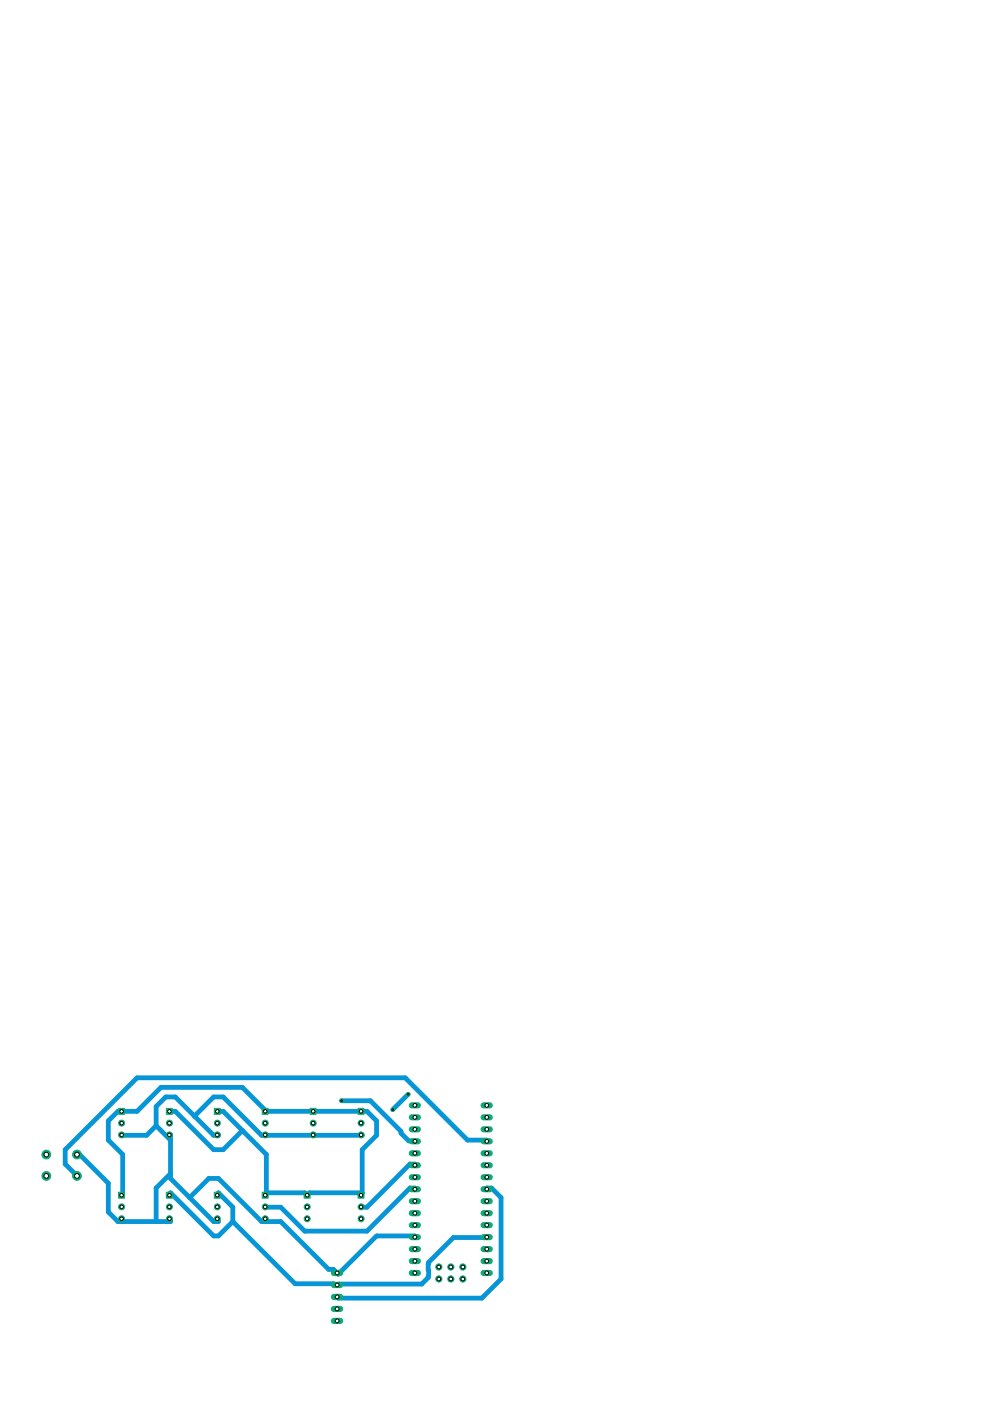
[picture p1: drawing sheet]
<svg xmlns="http://www.w3.org/2000/svg" width="210mm" height="297mm" viewBox="0 0 210 297" stroke-linecap="round" stroke-linejoin="round" font-family="sans-serif">
<g fill="none" stroke="#0696d7" stroke-width="1">
<path d="M33.1 238.7l-2 2-5.3-.1M33.1 238.7v-4.1l2-2h2.1l8.1 8.1h1l-.2-.1M33.1 238.7l3.1 3M35.9 235.6h1.3l8.1 8.2h2l4.1-4.1M41.2 236.6l4.1-4h2l8.2 8.1h21.3l-.3-.1M46.1 235.6h1.2l9.2 9.2v8.1M56.2 235.6h21.6l2 2.1v3l-3 3.1v9.1M56.5 235.6l-5.1-5.1h-17.3l-5 5.1h-4.1l-2 2.1v4l3 3.1v8.1l-.2 .5M72.4 233.4h6.1l6.5 6.5v.4l1.7 1.6 1.2 .1M86.5 232l-3.2 3.3M16.3 244.8h.6l6.1 6.1v6.1l2 2h11.2l-.3-.6M25.8 258.4l.2 .6"/>
<path d="M35.9 240.6l.3 .1v9.2l9.1 9.1h1l-.2-.6M35.9 253.4l.3-.5 9.1 9.1h1l3.1-3M36.2 248.8l-3.1 3.1v7.1M40.2 253.9l4.1-4h2l9.2 9.1h4l10.2 10.1h1l1 1.1 8.1-8.2h8.1v.3M46.1 253.4l.2-.5 3.1 3v3.1M49.4 259l13.2 13.2h8.1l.8 .2 .4-.2h17.5l1.4-1.3 .1-3.3 5.2-5.2 7.1-.1M56.2 240.6l.3 .1M56.2 258.4l.3 .6M56.5 252.9h8.1l.5 .5 .5-.5h11.2M56.5 252.9l-.3 .5M66.4 240.6l.2 .1M76.8 252.9l-.3 .5"/>
<path d="M87.9 247.1v-.3h-1l-9.1 9.1h-1.3M87.9 252.1v-.2h-1l-9.1 9.1h-13.2l-5.1-5.1h-3.3M103.2 252.1v-.2h1l2 2v17.3l-4 4h-30.5l-.2-.2M103.2 242v-.3h-4.1l-13.2-13.2h-56.8l-15.3 15.3v3l2.5 2.5"/>
</g>
<circle cx="16.3" cy="244.8" r=".93" fill="#0dab76" stroke="#0dab76" stroke-width=".21"/>
<circle cx="16.3" cy="244.8" r=".51" fill="#fff" stroke="#000" stroke-width=".21"/>
<circle cx="9.8" cy="244.8" r=".93" fill="#0dab76" stroke="#0dab76" stroke-width=".21"/>
<circle cx="9.8" cy="244.8" r=".51" fill="#fff" stroke="#000" stroke-width=".21"/>
<circle cx="16.3" cy="249.3" r=".93" fill="#0dab76" stroke="#0dab76" stroke-width=".21"/>
<circle cx="16.3" cy="249.3" r=".51" fill="#fff" stroke="#000" stroke-width=".21"/>
<circle cx="9.8" cy="249.3" r=".93" fill="#0dab76" stroke="#0dab76" stroke-width=".21"/>
<circle cx="9.8" cy="249.3" r=".51" fill="#fff" stroke="#000" stroke-width=".21"/>
<path d="M70.8 269.9h1.3" fill="none" stroke="#0dab76" stroke-width="1.3"/>
<circle cx="71.5" cy="269.9" r=".4" fill="#fff" stroke="#000" stroke-width=".21"/>
<path d="M70.8 272.4h1.3" fill="none" stroke="#0dab76" stroke-width="1.3"/>
<circle cx="71.5" cy="272.4" r=".4" fill="#fff" stroke="#000" stroke-width=".21"/>
<path d="M70.8 275h1.3" fill="none" stroke="#0dab76" stroke-width="1.3"/>
<circle cx="71.5" cy="275" r=".4" fill="#fff" stroke="#000" stroke-width=".21"/>
<path d="M70.8 277.5h1.3" fill="none" stroke="#0dab76" stroke-width="1.3"/>
<circle cx="71.5" cy="277.5" r=".4" fill="#fff" stroke="#000" stroke-width=".21"/>
<path d="M70.8 280.1h1.3" fill="none" stroke="#0dab76" stroke-width="1.3"/>
<circle cx="71.5" cy="280.1" r=".4" fill="#fff" stroke="#000" stroke-width=".21"/>
<path d="M75.9 235h1.3v1.3h-1.3z" fill="#0dab76" stroke="#0dab76" stroke-width=".21"/>
<circle cx="76.6" cy="235.6" r=".38" fill="#fff" stroke="#000" stroke-width=".21"/>
<circle cx="76.6" cy="238.1" r=".64" fill="#0dab76" stroke="#0dab76" stroke-width=".21"/>
<circle cx="76.6" cy="238.1" r=".38" fill="#fff" stroke="#000" stroke-width=".21"/>
<circle cx="76.6" cy="240.6" r=".64" fill="#0dab76" stroke="#0dab76" stroke-width=".21"/>
<circle cx="76.6" cy="240.6" r=".38" fill="#fff" stroke="#000" stroke-width=".21"/>
<path d="M45.4 252.8h1.3v1.2h-1.3z" fill="#0dab76" stroke="#0dab76" stroke-width=".21"/>
<circle cx="46.1" cy="253.4" r=".38" fill="#fff" stroke="#000" stroke-width=".21"/>
<circle cx="46.1" cy="255.9" r=".64" fill="#0dab76" stroke="#0dab76" stroke-width=".21"/>
<circle cx="46.1" cy="255.9" r=".38" fill="#fff" stroke="#000" stroke-width=".21"/>
<circle cx="46.1" cy="258.4" r=".64" fill="#0dab76" stroke="#0dab76" stroke-width=".21"/>
<circle cx="46.1" cy="258.4" r=".38" fill="#fff" stroke="#000" stroke-width=".21"/>
<path d="M35.3 252.8h1.2v1.2h-1.2z" fill="#0dab76" stroke="#0dab76" stroke-width=".21"/>
<circle cx="35.9" cy="253.4" r=".38" fill="#fff" stroke="#000" stroke-width=".21"/>
<circle cx="35.9" cy="255.9" r=".64" fill="#0dab76" stroke="#0dab76" stroke-width=".21"/>
<circle cx="35.9" cy="255.9" r=".38" fill="#fff" stroke="#000" stroke-width=".21"/>
<circle cx="35.9" cy="258.4" r=".64" fill="#0dab76" stroke="#0dab76" stroke-width=".21"/>
<circle cx="35.9" cy="258.4" r=".38" fill="#fff" stroke="#000" stroke-width=".21"/>
<path d="M25.1 252.8h1.3v1.2h-1.3z" fill="#0dab76" stroke="#0dab76" stroke-width=".21"/>
<circle cx="25.8" cy="253.4" r=".38" fill="#fff" stroke="#000" stroke-width=".21"/>
<circle cx="25.8" cy="255.9" r=".64" fill="#0dab76" stroke="#0dab76" stroke-width=".21"/>
<circle cx="25.8" cy="255.9" r=".38" fill="#fff" stroke="#000" stroke-width=".21"/>
<circle cx="25.8" cy="258.4" r=".64" fill="#0dab76" stroke="#0dab76" stroke-width=".21"/>
<circle cx="25.8" cy="258.4" r=".38" fill="#fff" stroke="#000" stroke-width=".21"/>
<path d="M65.7 235h1.3v1.3h-1.3z" fill="#0dab76" stroke="#0dab76" stroke-width=".21"/>
<circle cx="66.4" cy="235.6" r=".38" fill="#fff" stroke="#000" stroke-width=".21"/>
<circle cx="66.4" cy="238.1" r=".64" fill="#0dab76" stroke="#0dab76" stroke-width=".21"/>
<circle cx="66.4" cy="238.1" r=".38" fill="#fff" stroke="#000" stroke-width=".21"/>
<circle cx="66.4" cy="240.6" r=".64" fill="#0dab76" stroke="#0dab76" stroke-width=".21"/>
<circle cx="66.4" cy="240.6" r=".38" fill="#fff" stroke="#000" stroke-width=".21"/>
<path d="M55.6 235h1.3v1.3h-1.3z" fill="#0dab76" stroke="#0dab76" stroke-width=".21"/>
<circle cx="56.2" cy="235.6" r=".38" fill="#fff" stroke="#000" stroke-width=".21"/>
<circle cx="56.2" cy="238.1" r=".64" fill="#0dab76" stroke="#0dab76" stroke-width=".21"/>
<circle cx="56.2" cy="238.1" r=".38" fill="#fff" stroke="#000" stroke-width=".21"/>
<circle cx="56.2" cy="240.6" r=".64" fill="#0dab76" stroke="#0dab76" stroke-width=".21"/>
<circle cx="56.2" cy="240.6" r=".38" fill="#fff" stroke="#000" stroke-width=".21"/>
<path d="M45.4 235h1.3v1.3h-1.3z" fill="#0dab76" stroke="#0dab76" stroke-width=".21"/>
<circle cx="46.1" cy="235.6" r=".38" fill="#fff" stroke="#000" stroke-width=".21"/>
<circle cx="46.1" cy="238.1" r=".64" fill="#0dab76" stroke="#0dab76" stroke-width=".21"/>
<circle cx="46.1" cy="238.1" r=".38" fill="#fff" stroke="#000" stroke-width=".21"/>
<circle cx="46.1" cy="240.6" r=".64" fill="#0dab76" stroke="#0dab76" stroke-width=".21"/>
<circle cx="46.1" cy="240.6" r=".38" fill="#fff" stroke="#000" stroke-width=".21"/>
<path d="M35.3 235h1.2v1.3h-1.2z" fill="#0dab76" stroke="#0dab76" stroke-width=".21"/>
<circle cx="35.9" cy="235.6" r=".38" fill="#fff" stroke="#000" stroke-width=".21"/>
<circle cx="35.9" cy="238.1" r=".64" fill="#0dab76" stroke="#0dab76" stroke-width=".21"/>
<circle cx="35.9" cy="238.1" r=".38" fill="#fff" stroke="#000" stroke-width=".21"/>
<circle cx="35.9" cy="240.6" r=".64" fill="#0dab76" stroke="#0dab76" stroke-width=".21"/>
<circle cx="35.9" cy="240.6" r=".38" fill="#fff" stroke="#000" stroke-width=".21"/>
<path d="M25.1 235h1.3v1.3h-1.3z" fill="#0dab76" stroke="#0dab76" stroke-width=".21"/>
<circle cx="25.8" cy="235.6" r=".38" fill="#fff" stroke="#000" stroke-width=".21"/>
<circle cx="25.8" cy="238.1" r=".64" fill="#0dab76" stroke="#0dab76" stroke-width=".21"/>
<circle cx="25.8" cy="238.1" r=".38" fill="#fff" stroke="#000" stroke-width=".21"/>
<circle cx="25.8" cy="240.6" r=".64" fill="#0dab76" stroke="#0dab76" stroke-width=".21"/>
<circle cx="25.8" cy="240.6" r=".38" fill="#fff" stroke="#000" stroke-width=".21"/>
<path d="M75.9 252.8h1.3v1.2h-1.3z" fill="#0dab76" stroke="#0dab76" stroke-width=".21"/>
<circle cx="76.6" cy="253.4" r=".38" fill="#fff" stroke="#000" stroke-width=".21"/>
<circle cx="76.6" cy="255.9" r=".64" fill="#0dab76" stroke="#0dab76" stroke-width=".21"/>
<circle cx="76.6" cy="255.9" r=".38" fill="#fff" stroke="#000" stroke-width=".21"/>
<circle cx="76.6" cy="258.4" r=".64" fill="#0dab76" stroke="#0dab76" stroke-width=".21"/>
<circle cx="76.6" cy="258.4" r=".38" fill="#fff" stroke="#000" stroke-width=".21"/>
<path d="M64.5 252.8h1.2v1.2h-1.2z" fill="#0dab76" stroke="#0dab76" stroke-width=".21"/>
<circle cx="65.1" cy="253.4" r=".38" fill="#fff" stroke="#000" stroke-width=".21"/>
<circle cx="65.1" cy="255.9" r=".64" fill="#0dab76" stroke="#0dab76" stroke-width=".21"/>
<circle cx="65.1" cy="255.9" r=".38" fill="#fff" stroke="#000" stroke-width=".21"/>
<circle cx="65.1" cy="258.4" r=".64" fill="#0dab76" stroke="#0dab76" stroke-width=".21"/>
<circle cx="65.1" cy="258.4" r=".38" fill="#fff" stroke="#000" stroke-width=".21"/>
<path d="M55.6 252.8h1.3v1.2h-1.3z" fill="#0dab76" stroke="#0dab76" stroke-width=".21"/>
<circle cx="56.2" cy="253.4" r=".38" fill="#fff" stroke="#000" stroke-width=".21"/>
<circle cx="56.2" cy="255.9" r=".64" fill="#0dab76" stroke="#0dab76" stroke-width=".21"/>
<circle cx="56.2" cy="255.9" r=".38" fill="#fff" stroke="#000" stroke-width=".21"/>
<circle cx="56.2" cy="258.4" r=".64" fill="#0dab76" stroke="#0dab76" stroke-width=".21"/>
<circle cx="56.2" cy="258.4" r=".38" fill="#fff" stroke="#000" stroke-width=".21"/>
<path d="M87.3 269.9h1.3" fill="none" stroke="#0dab76" stroke-width="1.3"/>
<circle cx="88" cy="269.9" r=".4" fill="#fff" stroke="#000" stroke-width=".21"/>
<path d="M87.3 267.4h1.3" fill="none" stroke="#0dab76" stroke-width="1.3"/>
<circle cx="88" cy="267.4" r=".4" fill="#fff" stroke="#000" stroke-width=".21"/>
<path d="M87.3 264.8h1.3" fill="none" stroke="#0dab76" stroke-width="1.3"/>
<circle cx="88" cy="264.8" r=".4" fill="#fff" stroke="#000" stroke-width=".21"/>
<path d="M87.3 262.3h1.3" fill="none" stroke="#0dab76" stroke-width="1.3"/>
<circle cx="88" cy="262.3" r=".4" fill="#fff" stroke="#000" stroke-width=".21"/>
<path d="M87.3 259.8h1.3" fill="none" stroke="#0dab76" stroke-width="1.3"/>
<circle cx="88" cy="259.8" r=".4" fill="#fff" stroke="#000" stroke-width=".21"/>
<path d="M87.3 257.2h1.3" fill="none" stroke="#0dab76" stroke-width="1.3"/>
<circle cx="88" cy="257.2" r=".4" fill="#fff" stroke="#000" stroke-width=".21"/>
<path d="M87.3 254.7h1.3" fill="none" stroke="#0dab76" stroke-width="1.3"/>
<circle cx="88" cy="254.7" r=".4" fill="#fff" stroke="#000" stroke-width=".21"/>
<path d="M87.3 252.1h1.3" fill="none" stroke="#0dab76" stroke-width="1.3"/>
<circle cx="88" cy="252.1" r=".4" fill="#fff" stroke="#000" stroke-width=".21"/>
<path d="M87.3 249.6h1.3" fill="none" stroke="#0dab76" stroke-width="1.3"/>
<circle cx="88" cy="249.6" r=".4" fill="#fff" stroke="#000" stroke-width=".21"/>
<path d="M87.3 247.1h1.3" fill="none" stroke="#0dab76" stroke-width="1.3"/>
<circle cx="88" cy="247.1" r=".4" fill="#fff" stroke="#000" stroke-width=".21"/>
<path d="M87.3 244.5h1.3" fill="none" stroke="#0dab76" stroke-width="1.3"/>
<circle cx="88" cy="244.5" r=".4" fill="#fff" stroke="#000" stroke-width=".21"/>
<path d="M87.3 242h1.3" fill="none" stroke="#0dab76" stroke-width="1.3"/>
<circle cx="88" cy="242" r=".4" fill="#fff" stroke="#000" stroke-width=".21"/>
<path d="M102.5 269.9h1.3" fill="none" stroke="#0dab76" stroke-width="1.3"/>
<circle cx="103.2" cy="269.9" r=".4" fill="#fff" stroke="#000" stroke-width=".21"/>
<path d="M102.5 267.4h1.3" fill="none" stroke="#0dab76" stroke-width="1.3"/>
<circle cx="103.2" cy="267.4" r=".4" fill="#fff" stroke="#000" stroke-width=".21"/>
<path d="M102.5 264.8h1.3" fill="none" stroke="#0dab76" stroke-width="1.3"/>
<circle cx="103.2" cy="264.8" r=".4" fill="#fff" stroke="#000" stroke-width=".21"/>
<path d="M102.5 249.6h1.3" fill="none" stroke="#0dab76" stroke-width="1.3"/>
<circle cx="103.2" cy="249.6" r=".4" fill="#fff" stroke="#000" stroke-width=".21"/>
<path d="M102.5 247.1h1.3" fill="none" stroke="#0dab76" stroke-width="1.3"/>
<circle cx="103.2" cy="247.1" r=".4" fill="#fff" stroke="#000" stroke-width=".21"/>
<path d="M102.5 244.5h1.3" fill="none" stroke="#0dab76" stroke-width="1.3"/>
<circle cx="103.2" cy="244.5" r=".4" fill="#fff" stroke="#000" stroke-width=".21"/>
<path d="M102.5 242h1.3" fill="none" stroke="#0dab76" stroke-width="1.3"/>
<circle cx="103.2" cy="242" r=".4" fill="#fff" stroke="#000" stroke-width=".21"/>
<path d="M102.5 234.4h1.3" fill="none" stroke="#0dab76" stroke-width="1.3"/>
<circle cx="103.2" cy="234.4" r=".4" fill="#fff" stroke="#000" stroke-width=".21"/>
<path d="M87.3 234.4h1.3" fill="none" stroke="#0dab76" stroke-width="1.3"/>
<circle cx="88" cy="234.4" r=".4" fill="#fff" stroke="#000" stroke-width=".21"/>
<path d="M87.3 236.9h1.3" fill="none" stroke="#0dab76" stroke-width="1.3"/>
<circle cx="88" cy="236.9" r=".4" fill="#fff" stroke="#000" stroke-width=".21"/>
<path d="M87.3 239.4h1.3" fill="none" stroke="#0dab76" stroke-width="1.3"/>
<circle cx="88" cy="239.4" r=".4" fill="#fff" stroke="#000" stroke-width=".21"/>
<path d="M102.5 236.9h1.3" fill="none" stroke="#0dab76" stroke-width="1.3"/>
<circle cx="103.2" cy="236.9" r=".4" fill="#fff" stroke="#000" stroke-width=".21"/>
<path d="M102.5 239.4h1.3" fill="none" stroke="#0dab76" stroke-width="1.3"/>
<circle cx="103.2" cy="239.4" r=".4" fill="#fff" stroke="#000" stroke-width=".21"/>
<path d="M102.5 262.3h1.3" fill="none" stroke="#0dab76" stroke-width="1.3"/>
<circle cx="103.2" cy="262.3" r=".4" fill="#fff" stroke="#000" stroke-width=".21"/>
<circle cx="98.1" cy="268.6" r=".66" fill="#0dab76" stroke="#0dab76" stroke-width=".21"/>
<circle cx="98.1" cy="268.6" r=".4" fill="#fff" stroke="#000" stroke-width=".21"/>
<circle cx="95.6" cy="268.6" r=".66" fill="#0dab76" stroke="#0dab76" stroke-width=".21"/>
<circle cx="95.6" cy="268.6" r=".4" fill="#fff" stroke="#000" stroke-width=".21"/>
<circle cx="93" cy="268.6" r=".66" fill="#0dab76" stroke="#0dab76" stroke-width=".21"/>
<circle cx="93" cy="268.6" r=".4" fill="#fff" stroke="#000" stroke-width=".21"/>
<path d="M102.5 252.1h1.3" fill="none" stroke="#0dab76" stroke-width="1.3"/>
<circle cx="103.2" cy="252.1" r=".4" fill="#fff" stroke="#000" stroke-width=".21"/>
<path d="M102.5 254.7h1.3" fill="none" stroke="#0dab76" stroke-width="1.3"/>
<circle cx="103.2" cy="254.7" r=".4" fill="#fff" stroke="#000" stroke-width=".21"/>
<path d="M102.5 257.2h1.3" fill="none" stroke="#0dab76" stroke-width="1.3"/>
<circle cx="103.2" cy="257.2" r=".4" fill="#fff" stroke="#000" stroke-width=".21"/>
<path d="M102.5 259.8h1.3" fill="none" stroke="#0dab76" stroke-width="1.3"/>
<circle cx="103.2" cy="259.8" r=".4" fill="#fff" stroke="#000" stroke-width=".21"/>
<circle cx="98.1" cy="271.2" r=".66" fill="#0dab76" stroke="#0dab76" stroke-width=".21"/>
<circle cx="98.1" cy="271.2" r=".4" fill="#fff" stroke="#000" stroke-width=".21"/>
<circle cx="95.6" cy="271.2" r=".66" fill="#0dab76" stroke="#0dab76" stroke-width=".21"/>
<circle cx="95.6" cy="271.2" r=".4" fill="#fff" stroke="#000" stroke-width=".21"/>
<circle cx="93" cy="271.2" r=".66" fill="#0dab76" stroke="#0dab76" stroke-width=".21"/>
<circle cx="93" cy="271.2" r=".4" fill="#fff" stroke="#000" stroke-width=".21"/>
<circle cx="83.3" cy="235.3" r=".38" fill="#0dab76" stroke="#0dab76" stroke-width=".21"/>
<circle cx="83.3" cy="235.3" r=".17" fill="#fff" stroke="#000" stroke-width=".21"/>
<circle cx="86.6" cy="232" r=".38" fill="#0dab76" stroke="#0dab76" stroke-width=".21"/>
<circle cx="86.6" cy="232" r=".17" fill="#fff" stroke="#000" stroke-width=".21"/>
<circle cx="72.4" cy="233.4" r=".38" fill="#0dab76" stroke="#0dab76" stroke-width=".21"/>
<circle cx="72.4" cy="233.4" r=".17" fill="#fff" stroke="#000" stroke-width=".21"/>
</svg>
